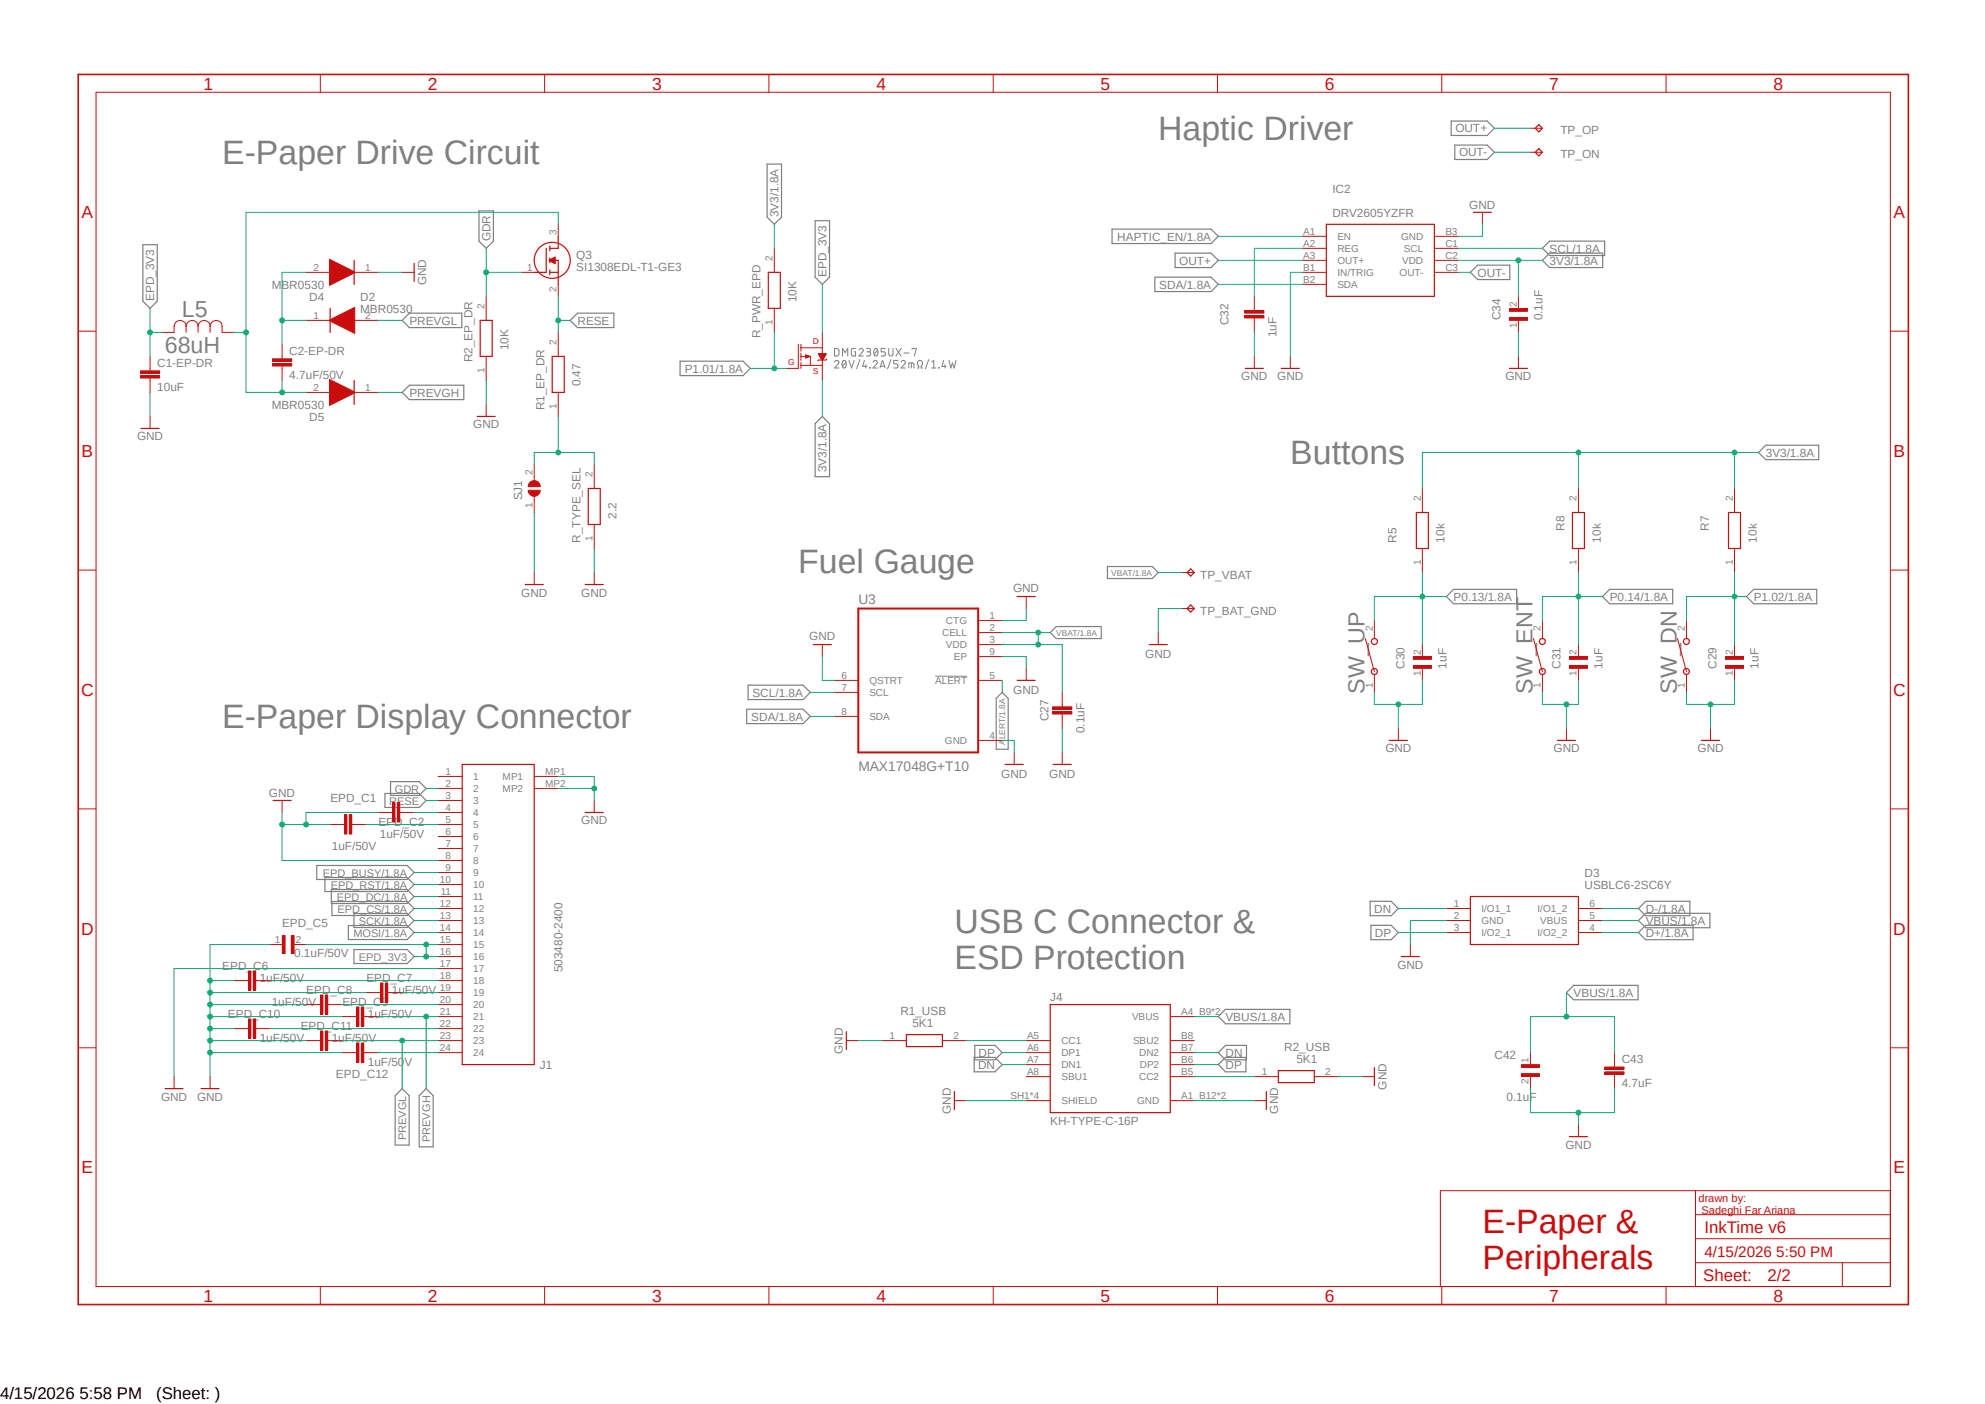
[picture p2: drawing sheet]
<svg xmlns="http://www.w3.org/2000/svg" width="420mm" height="297mm" viewBox="0 0 420 297" stroke-linecap="round" stroke-linejoin="round" font-family="sans-serif">
<defs><g id="words">
<g font-size="7.2" fill="#808080">
<text x="245.1" y="29.7">Haptic Driver</text>
<text x="47" y="34.8">E-Paper Drive Circuit</text>
<text x="273" y="98.3">Buttons</text>
<text x="168.9" y="121.1">Fuel Gauge</text>
<text x="47" y="154.1">E-Paper Display Connector</text>
<text x="201.9" y="197.3">USB C Connector &amp;</text>
<text x="201.9" y="204.9">ESD Protection</text>
</g>
<g font-size="7.2" fill="#c90d0c">
<text x="313.7" y="260.8">E-Paper &amp;</text>
<text x="313.7" y="268.4">Peripherals</text>
</g>
<g font-size="4.9" fill="#808080">
<text x="38.5" y="67">L5</text>
<text x="34.9" y="74.6">68uH</text>
<text x="288.7" y="146.8" transform="rotate(-90 288.7 146.8)">SW_UP</text>
<text x="324.3" y="146.8" transform="rotate(-90 324.3 146.8)">SW_ENT</text>
<text x="354.8" y="146.8" transform="rotate(-90 354.8 146.8)">SW_DN</text>
</g>
<g font-size="3.7" fill="#c90d0c">
<text x="43.1" y="19">1</text>
<text x="90.5" y="19">2</text>
<text x="138" y="19">3</text>
<text x="185.4" y="19">4</text>
<text x="232.9" y="19">5</text>
<text x="280.3" y="19">6</text>
<text x="327.8" y="19">7</text>
<text x="375.3" y="19">8</text>
<text x="17.2" y="46.1">A</text>
<text x="400.6" y="46.1">A</text>
<text x="17.2" y="96.6">B</text>
<text x="400.6" y="96.6">B</text>
<text x="17.1" y="147.2">C</text>
<text x="400.6" y="147.2">C</text>
<text x="17.1" y="197.7">D</text>
<text x="400.6" y="197.7">D</text>
<text x="17.2" y="248.2">E</text>
<text x="400.6" y="248.2">E</text>
<text x="43.1" y="275.4">1</text>
<text x="90.5" y="275.4">2</text>
<text x="138" y="275.4">3</text>
<text x="185.4" y="275.4">4</text>
<text x="232.9" y="275.4">5</text>
<text x="280.3" y="275.4">6</text>
<text x="327.8" y="275.4">7</text>
<text x="375.3" y="275.4">8</text>
</g>
<g font-size="3.6" fill="#c90d0c">
<text x="360.6" y="260.8">InkTime v6</text>
<text x="360.4" y="271.1">Sheet:</text>
<text x="374" y="270.9">2/2</text>
</g>
<g font-size="3.6">
<text x="0" y="296">4/15/2026 5:58 PM</text>
<text x="33" y="296">(Sheet: )</text>
</g>
<text font-size="3.2" fill="#c90d0c" x="360.6" y="265.8">4/15/2026 5:50 PM</text>
<g font-size="2.9" fill="#808080">
<text x="181.6" y="127.7">U3</text>
<text x="181.6" y="163.2">MAX17048G+T10</text>
</g>
<g font-size="2.5" fill="#808080">
<text x="307.9" y="28">OUT+</text>
<text x="330.2" y="28.4">TP_OP</text>
<text x="308.7" y="33.1">OUT-</text>
<text x="330.2" y="33.5">TP_ON</text>
<text x="281.9" y="40.7">IC2</text>
<text x="164.7" y="45.9" transform="rotate(-90 164.7 45.9)">3V3/1.8A</text>
<text x="281.9" y="45.8">DRV2605YZFR</text>
<text x="310.9" y="44.2">GND</text>
<text x="103.8" y="51" transform="rotate(-90 103.8 51)">GDR</text>
<text x="236.4" y="50.9">HAPTIC_EN/1.8A</text>
<text x="327.9" y="53.4">SCL/1.8A</text>
<text x="121.9" y="57.2">SI1308EDL-T1-GE3</text>
<text x="121.9" y="54.7">Q3</text>
<text x="174.9" y="58.6" transform="rotate(-90 174.9 58.6)">EPD_3V3</text>
<text x="249.5" y="56">OUT+</text>
<text x="312.6" y="58.5">OUT-</text>
<text x="327.9" y="56">3V3/1.8A</text>
<text x="32.6" y="63.7" transform="rotate(-90 32.6 63.7)">EPD_3V3</text>
<text x="57.5" y="61">MBR0530</text>
<text x="65.4" y="63.6">D4</text>
<text x="76.2" y="63.6">D2</text>
<text x="90.2" y="60.4" transform="rotate(-90 90.2 60.4)">GND</text>
<text x="168.5" y="64" transform="rotate(-90 168.5 64)">10K</text>
<text x="245.3" y="61">SDA/1.8A</text>
<text x="76.2" y="66.1">MBR0530</text>
<text x="86.6" y="68.7">PREVGL</text>
<text x="122.2" y="68.7">RESE</text>
<text x="160.9" y="71.6" transform="rotate(-90 160.9 71.6)">R_PWR_EPD</text>
<text x="259.9" y="68.8" transform="rotate(-90 259.9 68.8)">C32</text>
<text x="270.1" y="71.3" transform="rotate(-90 270.1 71.3)">1uF</text>
<text x="317.5" y="67.8" transform="rotate(-90 317.5 67.8)">C34</text>
<text x="326.4" y="67.8" transform="rotate(-90 326.4 67.8)">0.1uF</text>
<text x="33.3" y="77.6">C1-EP-DR</text>
<text x="61.2" y="75">C2-EP-DR</text>
<text x="100" y="76.7" transform="rotate(-90 100 76.7)">R2_EP_DR</text>
<text x="107.6" y="74.1" transform="rotate(-90 107.6 74.1)">10K</text>
<text x="33.3" y="82.6">10uF</text>
<text x="61.2" y="80.1">4.7uF/50V</text>
<text x="86.6" y="83.9">PREVGH</text>
<text x="122.8" y="81.7" transform="rotate(-90 122.8 81.7)">0.47</text>
<text x="144.9" y="78.8">P1.01/1.8A</text>
<text x="262.6" y="80.5">GND</text>
<text x="270.3" y="80.5">GND</text>
<text x="318.5" y="80.5">GND</text>
<text x="57.5" y="86.4">MBR0530</text>
<text x="65.4" y="89">D5</text>
<text x="115.2" y="86.8" transform="rotate(-90 115.2 86.8)">R1_EP_DR</text>
<text x="29" y="93.2">GND</text>
<text x="100.1" y="90.6">GND</text>
<text x="174.9" y="99.9" transform="rotate(-90 174.9 99.9)">3V3/1.8A</text>
<text x="373.6" y="96.6">3V3/1.8A</text>
<text x="110.5" y="105.9" transform="rotate(-90 110.5 105.9)">SJ1</text>
<text x="130.4" y="109.7" transform="rotate(-90 130.4 109.7)">2.2</text>
<text x="331.1" y="112.2" transform="rotate(-90 331.1 112.2)">R8</text>
<text x="361.5" y="112.2" transform="rotate(-90 361.5 112.2)">R7</text>
<text x="122.8" y="114.8" transform="rotate(-90 122.8 114.8)">R_TYPE_SEL</text>
<text x="295.5" y="114.8" transform="rotate(-90 295.5 114.8)">R5</text>
<text x="305.7" y="114.8" transform="rotate(-90 305.7 114.8)">10k</text>
<text x="338.7" y="114.8" transform="rotate(-90 338.7 114.8)">10k</text>
<text x="371.7" y="114.8" transform="rotate(-90 371.7 114.8)">10k</text>
<text x="214.3" y="125.2">GND</text>
<text x="254" y="122.4">TP_VBAT</text>
<text x="110.3" y="126.2">GND</text>
<text x="123" y="126.2">GND</text>
<text x="254" y="130">TP_BAT_GND</text>
<text x="307.6" y="127.1">P0.13/1.8A</text>
<text x="340.6" y="127.1">P0.14/1.8A</text>
<text x="371.1" y="127.1">P1.02/1.8A</text>
<text x="171.2" y="135.3">GND</text>
<text x="242.3" y="139.2">GND</text>
<text x="297.1" y="141.4" transform="rotate(-90 297.1 141.4)">C30</text>
<text x="306" y="141.4" transform="rotate(-90 306 141.4)">1uF</text>
<text x="330.2" y="141.4" transform="rotate(-90 330.2 141.4)">C31</text>
<text x="339.1" y="141.4" transform="rotate(-90 339.1 141.4)">1uF</text>
<text x="363.2" y="141.4" transform="rotate(-90 363.2 141.4)">C29</text>
<text x="372.1" y="141.4" transform="rotate(-90 372.1 141.4)">1uF</text>
<text x="159.2" y="147.4">SCL/1.8A</text>
<text x="214.4" y="146.8">GND</text>
<text x="159" y="152.4">SDA/1.8A</text>
<text x="221.8" y="152.6" transform="rotate(-90 221.8 152.6)">C27</text>
<text x="229.4" y="155.1" transform="rotate(-90 229.4 155.1)">0.1uF</text>
<text x="293.1" y="159.2">GND</text>
<text x="328.7" y="159.2">GND</text>
<text x="359.2" y="159.2">GND</text>
<text x="211.8" y="164.5">GND</text>
<text x="222" y="164.5">GND</text>
<text x="56.9" y="168.6">GND</text>
<text x="69.9" y="169.6">EPD_C1</text>
<text x="70.2" y="179.8">1uF/50V</text>
<text x="80.1" y="174.7">EPD_C2</text>
<text x="80.3" y="177.2">1uF/50V</text>
<text x="123" y="174.4">GND</text>
<text x="335.2" y="185.5">D3</text>
<text x="335.2" y="188">USBLC6-2SC6Y</text>
<text x="59.7" y="196">EPD_C5</text>
<text x="290.7" y="193.1">DN</text>
<text x="348.2" y="195.6">VBUS/1.8A</text>
<text x="348.2" y="193.1">D-/1.8A</text>
<text x="62.2" y="202.4">0.1uF/50V</text>
<text x="290.9" y="198.2">DP</text>
<text x="348.2" y="198.2">D+/1.8A</text>
<text x="47" y="205.2">EPD_C6</text>
<text x="54.9" y="207.7">1uF/50V</text>
<text x="77.5" y="207.7">EPD_C7</text>
<text x="119" y="205.7" transform="rotate(-90 119 205.7)">503480-2400</text>
<text x="295.7" y="204.9">GND</text>
<text x="48.2" y="215.3">EPD_C10</text>
<text x="57.5" y="212.8">1uF/50V</text>
<text x="64.8" y="210.2">EPD_C8</text>
<text x="72.4" y="212.8">EPD_C9</text>
<text x="77.8" y="215.3">1uF/50V</text>
<text x="82.9" y="210.2">1uF/50V</text>
<text x="190.5" y="214.7">R1_USB</text>
<text x="222.2" y="211.8">J4</text>
<text x="259.3" y="215.9">VBUS/1.8A</text>
<text x="333" y="210.9">VBUS/1.8A</text>
<text x="54.9" y="220.4">1uF/50V</text>
<text x="63.6" y="217.8">EPD_C11</text>
<text x="70.2" y="220.4">1uF/50V</text>
<text x="193" y="217.2">5K1</text>
<text x="77.8" y="225.5">1uF/50V</text>
<text x="114.2" y="226.1">J1</text>
<text x="178.3" y="222.9" transform="rotate(-90 178.3 222.9)">GND</text>
<text x="206.9" y="226.1">DN</text>
<text x="207.1" y="223.6">DP</text>
<text x="259.3" y="226.1">DP</text>
<text x="259.3" y="223.6">DN</text>
<text x="271.7" y="222.3">R2_USB</text>
<text x="274.3" y="224.8">5K1</text>
<text x="316.2" y="223.9">C42</text>
<text x="343.1" y="224.8">C43</text>
<text x="34.1" y="232.8">GND</text>
<text x="41.7" y="232.8">GND</text>
<text x="71.1" y="228">EPD_C12</text>
<text x="293.3" y="230.5" transform="rotate(-90 293.3 230.5)">GND</text>
<text x="318.7" y="232.8">0.1uF</text>
<text x="343.1" y="229.9">4.7uF</text>
<text x="201.2" y="235.6" transform="rotate(-90 201.2 235.6)">GND</text>
<text x="222.2" y="237.9">KH-TYPE-C-16P</text>
<text x="270.5" y="235.6" transform="rotate(-90 270.5 235.6)">GND</text>
<text x="331.2" y="243">GND</text>
</g>
<g font-size="2.3" fill="#808080">
<text x="83.5" y="167.7">GDR</text>
<text x="82.3" y="170.2">RESE</text>
<text x="68.3" y="185.4">EPD_BUSY/1.8A</text>
<text x="70" y="188">EPD_RST/1.8A</text>
<text x="71.3" y="190.5">EPD_DC/1.8A</text>
<text x="71.4" y="193">EPD_CS/1.8A</text>
<text x="75.9" y="195.6">SCK/1.8A</text>
<text x="74.8" y="198.1">MOSI/1.8A</text>
<text x="75.9" y="203.2">EPD_3V3</text>
<text x="85.9" y="241.2" transform="rotate(-90 85.9 241.2)">PREVGL</text>
<text x="91" y="241.6" transform="rotate(-90 91 241.6)">PREVGH</text>
</g>
<g font-size="2.3" fill="#c90d0c">
<text x="359.4" y="254.2">drawn by:</text>
<text x="360" y="256.7">Sadeghi Far Ariana</text>
</g>
<g font-size="2.1" fill="#808080">
<text x="117.8" y="49.7" transform="rotate(-90 117.8 49.7)">3</text>
<text x="275.7" y="49.7">A1</text>
<text x="275.7" y="52.2">A2</text>
<text x="283" y="50.8">EN</text>
<text x="283" y="53.3">REG</text>
<text x="296.5" y="50.8">GND</text>
<text x="297.1" y="53.3">SCL</text>
<text x="305.8" y="49.7">B3</text>
<text x="305.8" y="52.2">C1</text>
<text x="66.3" y="57.3">2</text>
<text x="77.3" y="57.3">1</text>
<text x="111.5" y="57.3">1</text>
<text x="163.4" y="55.3" transform="rotate(-90 163.4 55.3)">2</text>
<text x="275.7" y="54.7">A3</text>
<text x="275.7" y="57.3">B1</text>
<text x="275.7" y="59.8">B2</text>
<text x="283" y="55.8">OUT+</text>
<text x="283" y="58.4">IN/TRIG</text>
<text x="296.1" y="58.4">OUT-</text>
<text x="296.7" y="55.8">VDD</text>
<text x="305.8" y="54.7">C2</text>
<text x="305.8" y="57.3">C3</text>
<text x="102.5" y="65.4" transform="rotate(-90 102.5 65.4)">2</text>
<text x="117.8" y="61.7" transform="rotate(-90 117.8 61.7)">2</text>
<text x="283" y="60.9">SDA</text>
<text x="320.9" y="64.9" transform="rotate(-90 320.9 64.9)">2</text>
<text x="66.3" y="67.4">1</text>
<text x="77.3" y="67.4">2</text>
<text x="163.4" y="68.7" transform="rotate(-90 163.4 68.7)">1</text>
<text x="320.9" y="69.3" transform="rotate(-90 320.9 69.3)">1</text>
<text x="117.8" y="73.1" transform="rotate(-90 117.8 73.1)">2</text>
<text x="66.3" y="82.7">2</text>
<text x="77.3" y="82.7">1</text>
<text x="102.5" y="78.9" transform="rotate(-90 102.5 78.9)">1</text>
<text x="117.8" y="86.5" transform="rotate(-90 117.8 86.5)">1</text>
<text x="112.7" y="100.4" transform="rotate(-90 112.7 100.4)">2</text>
<text x="125.4" y="101" transform="rotate(-90 125.4 101)">2</text>
<text x="112.7" y="107.4" transform="rotate(-90 112.7 107.4)">1</text>
<text x="300.6" y="106.1" transform="rotate(-90 300.6 106.1)">2</text>
<text x="333.6" y="106.1" transform="rotate(-90 333.6 106.1)">2</text>
<text x="366.6" y="106.1" transform="rotate(-90 366.6 106.1)">2</text>
<text x="125.4" y="114.5" transform="rotate(-90 125.4 114.5)">1</text>
<text x="300.6" y="119.5" transform="rotate(-90 300.6 119.5)">1</text>
<text x="333.6" y="119.5" transform="rotate(-90 333.6 119.5)">1</text>
<text x="366.6" y="119.5" transform="rotate(-90 366.6 119.5)">1</text>
<text x="209.3" y="130.9">1</text>
<text x="199.3" y="134.6">CELL</text>
<text x="200.2" y="132">CTG</text>
<text x="200.2" y="137.1">VDD</text>
<text x="209.3" y="133.4">2</text>
<text x="209.3" y="136">3</text>
<text x="290.4" y="133.4" transform="rotate(-90 290.4 133.4)">2</text>
<text x="326" y="133.4" transform="rotate(-90 326 133.4)">2</text>
<text x="356.4" y="133.4" transform="rotate(-90 356.4 133.4)">2</text>
<text x="178.1" y="143.6">6</text>
<text x="201.8" y="139.7">EP</text>
<text x="209.3" y="138.5">9</text>
<text x="209.3" y="143.6">5</text>
<text x="300.6" y="143" transform="rotate(-90 300.6 143)">1</text>
<text x="300.6" y="138.5" transform="rotate(-90 300.6 138.5)">2</text>
<text x="333.6" y="143" transform="rotate(-90 333.6 143)">1</text>
<text x="333.6" y="138.5" transform="rotate(-90 333.6 138.5)">2</text>
<text x="366.6" y="143" transform="rotate(-90 366.6 143)">1</text>
<text x="366.6" y="138.5" transform="rotate(-90 366.6 138.5)">2</text>
<text x="178.1" y="146.1">7</text>
<text x="183.9" y="144.7">QSTRT</text>
<text x="183.9" y="147.2">SCL</text>
<text x="197.9" y="144.7">ALERT</text>
<text x="290.4" y="145.5" transform="rotate(-90 290.4 145.5)">1</text>
<text x="326" y="145.5" transform="rotate(-90 326 145.5)">1</text>
<text x="356.4" y="145.5" transform="rotate(-90 356.4 145.5)">1</text>
<text x="178.1" y="151.2">8</text>
<text x="183.9" y="152.3">SDA</text>
<text x="199.9" y="157.4">GND</text>
<text x="209.3" y="156.3">4</text>
<text x="94.3" y="163.9">1</text>
<text x="94.3" y="166.5">2</text>
<text x="100.1" y="165">1</text>
<text x="100.1" y="167.6">2</text>
<text x="106.3" y="165">MP1</text>
<text x="106.3" y="167.6">MP2</text>
<text x="115.4" y="163.9">MP1</text>
<text x="115.4" y="166.5">MP2</text>
<text x="94.3" y="169">3</text>
<text x="94.3" y="171.5">4</text>
<text x="100.1" y="170.1">3</text>
<text x="100.1" y="172.6">4</text>
<text x="94.3" y="174.1">5</text>
<text x="94.3" y="176.6">6</text>
<text x="94.3" y="179.2">7</text>
<text x="100.1" y="175.2">5</text>
<text x="100.1" y="177.7">6</text>
<text x="94.3" y="181.7">8</text>
<text x="94.3" y="184.2">9</text>
<text x="100.1" y="180.3">7</text>
<text x="100.1" y="182.8">8</text>
<text x="100.1" y="185.3">9</text>
<text x="93.1" y="186.8">10</text>
<text x="93.1" y="191.9">12</text>
<text x="93.3" y="189.3">11</text>
<text x="100.1" y="187.9">10</text>
<text x="100.1" y="190.4">11</text>
<text x="307.6" y="191.9">1</text>
<text x="336.3" y="191.9">6</text>
<text x="93.1" y="194.4">13</text>
<text x="93.1" y="196.9">14</text>
<text x="100.1" y="193">12</text>
<text x="100.1" y="195.5">13</text>
<text x="307.6" y="194.4">2</text>
<text x="307.6" y="196.9">3</text>
<text x="313.4" y="193">I/O1_1</text>
<text x="313.4" y="195.5">GND</text>
<text x="325.3" y="193">I/O1_2</text>
<text x="325.9" y="195.5">VBUS</text>
<text x="336.3" y="194.4">5</text>
<text x="336.3" y="196.9">4</text>
<text x="58.2" y="199.5">1</text>
<text x="62.6" y="199.5">2</text>
<text x="93.1" y="199.5">15</text>
<text x="93.1" y="202">16</text>
<text x="100.1" y="198">14</text>
<text x="100.1" y="200.6">15</text>
<text x="100.1" y="203.1">16</text>
<text x="313.4" y="198">I/O2_1</text>
<text x="325.3" y="198">I/O2_2</text>
<text x="93.1" y="204.6">17</text>
<text x="93.1" y="207.1">18</text>
<text x="93.1" y="209.6">19</text>
<text x="100.1" y="205.7">17</text>
<text x="100.1" y="208.2">18</text>
<text x="93.1" y="212.2">20</text>
<text x="93.1" y="214.7">21</text>
<text x="100.1" y="210.7">19</text>
<text x="100.1" y="213.3">20</text>
<text x="100.1" y="215.8">21</text>
<text x="239.5" y="215.8">VBUS</text>
<text x="249.9" y="214.7">A4_B9*2</text>
<text x="93.1" y="217.3">22</text>
<text x="93.1" y="219.8">23</text>
<text x="100.1" y="218.4">22</text>
<text x="100.1" y="220.9">23</text>
<text x="188.2" y="219.8">1</text>
<text x="201.7" y="219.8">2</text>
<text x="217.3" y="219.8">A5</text>
<text x="224.6" y="220.9">CC1</text>
<text x="239.7" y="220.9">SBU2</text>
<text x="249.9" y="219.8">B8</text>
<text x="93.1" y="222.3">24</text>
<text x="100.1" y="223.4">24</text>
<text x="217.3" y="222.3">A6</text>
<text x="217.3" y="227.4">A8</text>
<text x="217.3" y="224.8">A7</text>
<text x="224.6" y="223.4">DP1</text>
<text x="224.6" y="226">DN1</text>
<text x="241" y="223.4">DN2</text>
<text x="241.2" y="226">DP2</text>
<text x="249.9" y="224.8">B6</text>
<text x="249.9" y="227.4">B5</text>
<text x="249.9" y="222.3">B7</text>
<text x="267" y="227.4">1</text>
<text x="280.4" y="227.4">2</text>
<text x="323.4" y="224.8" transform="rotate(-90 323.4 224.8)">1</text>
<text x="213.8" y="232.5">SH1*4</text>
<text x="224.6" y="228.5">SBU1</text>
<text x="224.6" y="233.6">SHIELD</text>
<text x="240.6" y="233.6">GND</text>
<text x="241" y="228.5">CC2</text>
<text x="249.9" y="232.5">A1_B12*2</text>
<text x="323.4" y="229.3" transform="rotate(-90 323.4 229.3)">2</text>
</g>
<g font-size="1.8" fill="#c90d0c">
<text x="166.8" y="77.2">G</text>
<text x="172" y="72.9">D</text>
<text x="172" y="79.2">S</text>
</g>
<g font-size="1.8" fill="#808080">
<text x="235.1" y="121.8">VBAT/1.8A</text>
<text x="223.5" y="134.5">VBAT/1.8A</text>
<text x="212.7" y="157.6" transform="rotate(-90 212.7 157.6)">ALERT/1.8A</text>
</g>
</g></defs>
<path d="M16 15.4l388.2 261.2M404.2 15.4l-388.2 261.2" fill="none" stroke="#fff" stroke-width=".21"/>
<g fill="none" stroke="#808080" stroke-width=".21">
<path d="M176.6 76.6a.46 .46 0 0 1 .6-.4 .46 .46 0 0 1 .2 .8l-.8 .9h.9M176.6 73.7h.6l.2 .2 .1 1-.3 .4h-.6zM178.3 75.3v-1.6l.5 .9 .6-.9v1.6M178.4 76.3l.2-.1a.93 .93 0 0 1 0 1.7 1.02 1.02 0 0 1-.2-1.6zM179 76.6l-.8 .9M179.6 76.2l.6 1.7 .5-1.7M181 73.7l-.8 .2-.1 1.1 .2 .3h.7v-.9h-.2M181.7 74a.45 .45 0 0 1 .7-.3 .45 .45 0 0 1 .1 .7l-.8 .9h1M181.9 76.1l-.7 1.9M182.9 76.2l-.4 1.3h.9M183.2 77.1v.8M183.3 73.7h.7l.2 .3-.2 .4h-.5"/>
<path d="M183.8 74.4a.45 .45 0 0 1 .4 .4 .45 .45 0 0 1-.2 .5h-.7M184 77.8l.1 .1zM184.7 76.6a.46 .46 0 0 1 .7-.4 .46 .46 0 0 1 .1 .8l-.8 .9h.9M185.1 73.7h.2a.98 .98 0 0 1 0 1.6 1.02 1.02 0 0 1-.2-1.6zM185.7 74l-.7 1M186.2 77.9l.5-1.7 .6 1.7M186.3 77.5h.9M187.3 73.7h-.9v.7h.6a.46 .46 0 0 1 .3 .5 .46 .46 0 0 1-.3 .4h-.6M188 73.7l.1 1.4a.43 .43 0 0 0 .5 .2 .43 .43 0 0 0 .3-.4v-1.2M188.5 76.1l-.7 1.9M189.6 73.7l1.1 1.6M190 76.2h-.9v.8h.6a.46 .46 0 0 1 .3 .4 .46 .46 0 0 1-.3 .5h-.6"/>
<path d="M190.7 76.6a.44 .44 0 0 1 .6-.3 .44 .44 0 0 1 .1 .7l-.7 .9h.9M190.7 73.7l-1.1 1.6M191.3 74.7h1M192.3 77.9v-1.1h1l.1 1.1M192.8 76.8v1.1M193 73.9v-.2h.9l-.4 1.6M194.1 77.9h.3v-.5a.62 .62 0 0 1-.2-.9 .62 .62 0 0 1 .9 0 .62 .62 0 0 1-.2 .9v.5h.3M196.5 76.1l-.7 1.9M197.1 77.9h.9M197.1 76.6l.5-.4v1.7M198.6 77.8l.1 .1zM199.6 76.2l-.3 1.3h.9"/>
<path d="M199.9 77.1v.8M200.8 76.2l.4 1.7 .3-1.1 .4 1.1 .4-1.7M197.9 143h6.7"/>
</g>
<g fill="none" stroke="#808080" stroke-width=".25">
<path d="M162.3 34.7h3.1v11.2l-1.6 1.6-1.5-1.6zM307 25.6h7.7l1.5 1.5-1.5 1.6h-7.7zM307.8 30.7h6.9l1.5 1.5-1.5 1.5h-6.9zM30.2 51.8h3.1v11.9l-1.6 1.5-1.5-1.5zM101.3 44.6h3.1v6.4l-1.5 1.5-1.6-1.5zM172.5 46.7h3v11.9l-1.5 1.6-1.5-1.6zM235.3 48.5h20.9l1.6 1.5-1.6 1.5h-20.9zM244.3 58.6h11.9l1.6 1.6-1.6 1.5h-11.9zM248.6 53.6h7.6l1.6 1.5-1.6 1.5h-7.6zM311.1 57.6l1.5-1.5h6.8v3h-6.8zM326.3 52.5l1.6-1.5h11.6v3.1h-11.6zM326.3 55.1l1.6-1.5h11.2v3h-11.2z"/>
<path d="M86.6 66.3h11.1v3h-11.1l-1.5-1.5zM120.6 67.8l1.6-1.5h7.7v3h-7.7zM143.9 76.4h13.3l1.5 1.5-1.5 1.6h-13.3zM86.6 81.5h11.5v3h-11.5l-1.5-1.5zM174 88.1l1.5 1.5v11.2h-3v-11.2zM372.1 95.7l1.5-1.5h11.2v3h-11.2zM234.3 119.8h9.5l1.3 1.3-1.3 1.3h-9.5zM223.5 132.5h9.5v2.6h-9.5l-1.3-1.3zM306 126.2l1.6-1.5h13.3v3h-13.3zM339 126.2l1.6-1.5h13.3v3h-13.3zM369.5 126.2l1.6-1.5h13.3v3h-13.3zM158 150h11.9l1.5 1.6-1.5 1.5h-11.9z"/>
<path d="M158.3 144.9h11.6l1.5 1.6-1.5 1.5h-11.6zM212 146.5l1.3 1.2v10.8h-2.5v-10.8zM81.4 167.9h7.3l1.5 1.4-1.5 1.5h-7.3zM82.6 165.4h6.1l1.5 1.4-1.5 1.5h-6.1zM67 183.1h19.1l1.5 1.5-1.5 1.5h-19.1zM68.7 185.6h17.4l1.5 1.5-1.5 1.5h-17.4zM70.1 188.2h16l1.5 1.5-1.5 1.4h-16zM70.2 190.7h15.9l1.5 1.5-1.5 1.5h-15.9zM73.7 195.8h12.4l1.5 1.5-1.5 1.5h-12.4zM74.9 193.3h11.2l1.5 1.4-1.5 1.5h-11.2zM289.9 190.7h4.4l1.6 1.5-1.6 1.5h-4.4zM290.1 195.7h4.2l1.6 1.6-1.6 1.5h-4.2z"/>
<path d="M346.7 197.3l1.5-1.6h10v3.1h-10zM346.7 192.2l1.5-1.5h9.3v3h-9.3zM346.7 194.7l1.5-1.5h13.6v3.1h-13.6zM74.9 200.9h11.2l1.5 1.5-1.5 1.4h-11.2zM257.8 215.1l1.5-1.6h13.6v3.1h-13.6zM331.4 210l1.6-1.6h13.6v3.1h-13.6zM83.6 231.8l1.5-1.5 1.5 1.5v10.4h-3zM88.7 231.8l1.5-1.5 1.5 1.5v10.8h-3zM206.1 223.7h4.4l1.5 1.5-1.5 1.5h-4.4zM206.2 221.1h4.3l1.5 1.6-1.5 1.5h-4.3zM257.8 222.7l1.5-1.6h4.4v3.1h-4.4zM257.8 225.2l1.5-1.5h4.3v3h-4.3z"/>
</g>
<path d="M181.6 128.7h25.4v30.5h-25.4z" fill="none" stroke="#c90d0c" stroke-width=".42"/>
<path d="M207 131.3h5M207 133.8h5M207 136.4h5M207 138.9h5M176.5 143.9h5.1M176.5 146.5h5.1M176.5 151.6h5.1M207 143.9h5M207 156.6h5M224.7 149v.5M224.7 151v.6" fill="none" stroke="#c90d0c" stroke-width=".21"/>
<path d="M222.7 150.5h4.1v.5h-4.1z" fill-rule="evenodd" fill="#c90d0c"/>
<path d="M222.7 150.5h4.1v.5h-4.1z" fill="none" stroke="#c90d0c" stroke-width=".21"/>
<path d="M222.7 149.5h4.1v.5h-4.1z" fill-rule="evenodd" fill="#c90d0c"/>
<g fill="none" stroke="#c90d0c" stroke-width=".21">
<path d="M20.3 19.5h379.7v252.7h-379.7zM67.8 15.7v3.8M115.2 15.7v3.8M162.7 15.7v3.8M210.1 15.7v3.8M257.6 15.7v3.8M305.1 15.7v3.8M352.5 15.7v3.8M275.5 50h5.1M275.5 52.5h5.1M275.5 55.1h5.1M275.5 57.6h5.1"/>
<path d="M303.5 50h5.1M303.5 52.5h5.1M303.5 55.1h5.1M303.5 57.6h5.1M16.6 70.1h3.7M275.5 60.2h5.1M400 70.1h3.8M16.6 120.6h3.7M174 136.4v2.5M217.1 126.2v2.5M245.1 133.8v2.6M250.1 121.1h2.6"/>
<path d="M250.1 128.7h2.6M400 120.6h3.8M214.6 159.2v2.5M217.1 141.4v2.5M222.7 149.5h4.1v.5h-4.1zM224.7 146.5v2.5M224.7 151.6v2.5M224.7 159.2v2.5M16.6 171.1h3.7M400 171.1h3.8M16.6 221.7h3.7M400 221.7h3.8"/>
<path d="M358.7 251.9v20.3M358.7 257h41.3M400 251.9h-95.2v20.3M67.8 272.2v3.8M115.2 272.2v3.8M162.7 272.2v3.8M210.1 272.2v3.8M257.6 272.2v3.8M305.1 272.2v3.8M352.5 272.2v3.8M358.7 267.1h41.3M358.7 262h41.3"/>
<path d="M389.8 267.1v5.1"/>
</g>
<path d="M280.6 47.5h22.9v15.2h-22.9zM172.1 136.4h3.8M215.2 126.2h3.8M243.2 136.4h3.8M251.9 120.4l.8 .7-.8 .8-.7-.8zM251.9 128l.8 .7-.8 .8-.7-.8zM215.2 143.9h3.8M212.7 161.7h3.8M222.8 161.7h3.9" fill="none" stroke="#c90d0c" stroke-width=".25"/>
<path d="M16.6 15.7h387.2v260.3h-387.2z" fill="none" stroke="#c90d0c" stroke-width=".34"/>
<path d="M263.4 66.8h4v.5h-4z" fill-rule="evenodd" fill="#c90d0c"/>
<path d="M263.4 66.8h4v.5h-4z" fill="none" stroke="#c90d0c" stroke-width=".21"/>
<path d="M263.4 65.7h4v.6h-4z" fill-rule="evenodd" fill="#c90d0c"/>
<path d="M263.4 65.7h4v.6h-4zM265.4 62.7v3M265.4 67.3v3" fill="none" stroke="#c90d0c" stroke-width=".21"/>
<path d="M319.4 67.2h3.8v.6h-3.8z" fill-rule="evenodd" fill="#c90d0c"/>
<path d="M319.4 67.2h3.8v.6h-3.8z" fill="none" stroke="#c90d0c" stroke-width=".21"/>
<path d="M319.4 65.3h3.8v.6h-3.8z" fill-rule="evenodd" fill="#c90d0c"/>
<g fill="none" stroke="#c90d0c" stroke-width=".21">
<path d="M323.8 27.1h2.5M323.8 32.2h2.5M313.6 44.9v2.6M265.4 75.4v2.5M273 75.4v2.5M319.4 65.3h3.8v.6h-3.8zM321.3 62.7v2.5M321.3 67.8v2.5M321.3 75.4v2.5M300.9 103.3v5.1M300.9 116v5.1M334 103.3v5.1"/>
<path d="M334 116v5.1M367 103.3v5.1M367 116v5.1M288.9 135.1l1.9 7M290.8 131.3v3.8M324.4 135.1l1.9 7M326.3 131.3v3.8M354.9 135.1l1.9 7M356.8 131.3v3.8M290.8 142.7v3.8M295.9 154.1v2.5M326.3 142.7v3.8"/>
<path d="M331.4 154.1v2.5M356.8 142.7v3.8M361.9 154.1v2.5M298.4 199.8v2.6M306 192.2h5.1M306 194.7h5.1M306 197.3h5.1M334 192.2h5M334 194.7h5M334 197.3h5M247.6 215.1h5.1M179.1 220.1h2.5"/>
<path d="M186.7 220.1h5.1M199.4 220.1h5M201.9 232.8h2.5M217.1 222.7h5.1M217.1 220.1h5.1M217.1 227.8h5.1M217.1 225.2h5.1M217.1 232.8h5.1M247.6 222.7h5.1M247.6 220.1h5.1M247.6 227.8h5.1M247.6 225.2h5.1"/>
<path d="M247.6 232.8h5.1M265.4 227.8h5.1M265.4 232.8h2.5M278.1 227.8h5.1M288.2 227.8h2.6"/>
</g>
<g fill="none" stroke="#c90d0c" stroke-width=".25">
<path d="M324.8 27.1l.8-.7 .7 .7-.7 .8zM325.6 31.5l.7 .7-.7 .8-.8-.8zM311.7 44.9h3.9M263.5 77.9h3.8M271.1 77.9h3.8M319.4 77.9h3.8M299.7 108.4h2.5v7.6h-2.5zM332.7 108.4h2.5v7.6h-2.5zM365.7 108.4h2.6v7.6h-2.6zM294 156.6h3.8M329.5 156.6h3.8M360 156.6h3.8"/>
<path d="M311.1 189.7h22.9v10.1h-22.9zM179.1 218.2v3.8M191.8 218.9h7.6v2.5h-7.6zM222.2 212.5h25.4v22.9h-25.4zM296.5 202.4h3.8M201.9 230.9v3.8M267.9 230.9v3.8M270.5 226.5h7.6v2.5h-7.6zM290.8 225.8v3.9"/>
<circle cx="290.8" cy="135.7" r=".65"/>
<circle cx="326.3" cy="135.7" r=".64"/>
<circle cx="356.8" cy="135.7" r=".64"/>
<circle cx="290.8" cy="142.1" r=".64"/>
<circle cx="326.3" cy="142.1" r=".64"/>
<circle cx="356.8" cy="142.1" r=".63"/>
</g>
<path d="M321.9 225.2h3.8v.6h-3.8z" fill-rule="evenodd" fill="#c90d0c"/>
<path d="M321.9 225.2h3.8v.6h-3.8z" fill="none" stroke="#c90d0c" stroke-width=".21"/>
<path d="M321.9 227.1h3.8v.6h-3.8z" fill-rule="evenodd" fill="#c90d0c"/>
<path d="M321.9 227.1h3.8v.6h-3.8zM323.8 222.7v2.5M323.8 227.8v2.5" fill="none" stroke="#c90d0c" stroke-width=".21"/>
<path d="M339.6 226.7h4v.5h-4z" fill-rule="evenodd" fill="#c90d0c"/>
<path d="M339.6 226.7h4v.5h-4z" fill="none" stroke="#c90d0c" stroke-width=".21"/>
<path d="M339.6 225.7h4v.5h-4z" fill-rule="evenodd" fill="#c90d0c"/>
<g fill="none" stroke="#c90d0c" stroke-width=".21">
<path d="M59.7 169.3v2.6M92.7 164.3h5.1M92.7 166.8h5.1M92.7 169.3h5.1M92.7 171.9h5.1M92.7 174.4h5.1M92.7 177h5.1M92.7 179.5h5.1M113 164.3h5.1M113 166.8h5.1M125.7 169.3v2.6M92.7 182h5.1"/>
<path d="M92.7 184.6h5.1M92.7 187.1h5.1M92.7 189.7h5.1M92.7 192.2h5.1M92.7 194.7h5.1M92.7 197.3h5.1M92.7 199.8h5.1M92.7 202.4h5.1M92.7 204.9h5.1M92.7 207.4h5.1M92.7 210h5.1M92.7 212.5h5.1"/>
<path d="M92.7 215.1h5.1M92.7 217.6h5.1M36.8 227.8v2.5M44.4 227.8v2.5M92.7 220.1h5.1M92.7 222.7h5.1M334 237.9v2.6M339.6 225.7h4v.5h-4zM341.6 222.7v3M341.6 227.2v3.1"/>
</g>
<path d="M57.8 169.3h3.8M97.8 161.7h15.2v63.5h-15.2zM123.8 171.9h3.8M34.9 230.3h3.8M42.5 230.3h3.9M332.1 240.5h3.8" fill="none" stroke="#c90d0c" stroke-width=".25"/>
<path d="M84.1 169.8h.5v4.1h-.5z" fill-rule="evenodd" fill="#c90d0c"/>
<path d="M84.1 169.8h.5v4.1h-.5z" fill="none" stroke="#c90d0c" stroke-width=".21"/>
<path d="M83.1 169.8h.5v4.1h-.5z" fill-rule="evenodd" fill="#c90d0c"/>
<path d="M80 171.9h3.1M83.1 169.8h.5v4.1h-.5zM84.6 171.9h3" fill="none" stroke="#c90d0c" stroke-width=".21"/>
<path d="M73.9 172.4h.5v4h-.5z" fill-rule="evenodd" fill="#c90d0c"/>
<path d="M73.9 172.4h.5v4h-.5z" fill="none" stroke="#c90d0c" stroke-width=".21"/>
<path d="M72.9 172.4h.5v4h-.5z" fill-rule="evenodd" fill="#c90d0c"/>
<path d="M69.8 174.4h3.1M72.9 172.4h.5v4h-.5zM74.4 174.4h3.1" fill="none" stroke="#c90d0c" stroke-width=".21"/>
<path d="M59.7 197.9h.6v3.8h-.6z" fill-rule="evenodd" fill="#c90d0c"/>
<path d="M59.7 197.9h.6v3.8h-.6z" fill="none" stroke="#c90d0c" stroke-width=".21"/>
<path d="M61.6 197.9h.6v3.8h-.6z" fill-rule="evenodd" fill="#c90d0c"/>
<path d="M57.1 199.8h2.6M61.6 197.9h.6v3.8h-.6zM62.2 199.8h2.6M52.1 207.4h.5M54.1 207.4h.5" fill="none" stroke="#c90d0c" stroke-width=".21"/>
<path d="M53.6 205.4h.5v4.1h-.5z" fill-rule="evenodd" fill="#c90d0c"/>
<path d="M53.6 205.4h.5v4.1h-.5z" fill="none" stroke="#c90d0c" stroke-width=".21"/>
<path d="M52.6 205.4h.5v4.1h-.5z" fill-rule="evenodd" fill="#c90d0c"/>
<path d="M49.5 207.4h2.6M52.6 205.4h.5v4.1h-.5zM54.6 207.4h2.5M80 210h.5M82 210h.5" fill="none" stroke="#c90d0c" stroke-width=".21"/>
<path d="M81.5 207.9h.5v4.1h-.5z" fill-rule="evenodd" fill="#c90d0c"/>
<path d="M81.5 207.9h.5v4.1h-.5z" fill="none" stroke="#c90d0c" stroke-width=".21"/>
<path d="M80.5 207.9h.5v4.1h-.5z" fill-rule="evenodd" fill="#c90d0c"/>
<path d="M67.3 212.5h.5M69.3 212.5h.5M77.5 210h2.5M80.5 207.9h.5v4.1h-.5zM82.5 210h2.6" fill="none" stroke="#c90d0c" stroke-width=".21"/>
<path d="M68.8 210.5h.5v4h-.5z" fill-rule="evenodd" fill="#c90d0c"/>
<path d="M68.8 210.5h.5v4h-.5z" fill="none" stroke="#c90d0c" stroke-width=".21"/>
<path d="M67.8 210.5h.5v4h-.5z" fill-rule="evenodd" fill="#c90d0c"/>
<path d="M64.8 212.5h2.5M67.8 210.5h.5v4h-.5zM69.8 212.5h2.6M74.9 215.1h.5M77 215.1h.5" fill="none" stroke="#c90d0c" stroke-width=".21"/>
<path d="M76.5 213h.5v4.1h-.5z" fill-rule="evenodd" fill="#c90d0c"/>
<path d="M76.5 213h.5v4.1h-.5z" fill="none" stroke="#c90d0c" stroke-width=".21"/>
<path d="M75.4 213h.5v4.1h-.5z" fill-rule="evenodd" fill="#c90d0c"/>
<path d="M52.1 217.6h.5M54.1 217.6h.5M72.4 215.1h2.5M75.4 213h.5v4.1h-.5zM77.5 215.1h2.5" fill="none" stroke="#c90d0c" stroke-width=".21"/>
<path d="M53.6 215.6h.5v4h-.5z" fill-rule="evenodd" fill="#c90d0c"/>
<path d="M53.6 215.6h.5v4h-.5z" fill="none" stroke="#c90d0c" stroke-width=".21"/>
<path d="M52.6 215.6h.5v4h-.5z" fill-rule="evenodd" fill="#c90d0c"/>
<path d="M49.5 217.6h2.6M52.6 215.6h.5v4h-.5zM54.6 217.6h2.5M67.3 220.1h.5M69.3 220.1h.5" fill="none" stroke="#c90d0c" stroke-width=".21"/>
<path d="M68.8 218.1h.5v4.1h-.5z" fill-rule="evenodd" fill="#c90d0c"/>
<path d="M68.8 218.1h.5v4.1h-.5z" fill="none" stroke="#c90d0c" stroke-width=".21"/>
<path d="M67.8 218.1h.5v4.1h-.5z" fill-rule="evenodd" fill="#c90d0c"/>
<path d="M67.8 218.1h.5v4.1h-.5zM64.8 220.1h2.5M69.8 220.1h2.6M74.9 222.7h.5M77 222.7h.5" fill="none" stroke="#c90d0c" stroke-width=".21"/>
<path d="M76.5 220.6h.5v4.1h-.5z" fill-rule="evenodd" fill="#c90d0c"/>
<path d="M76.5 220.6h.5v4.1h-.5z" fill="none" stroke="#c90d0c" stroke-width=".21"/>
<path d="M75.4 220.6h.5v4.1h-.5z" fill-rule="evenodd" fill="#c90d0c"/>
<path d="M102.9 62.7v5.1M102.9 75.4v5.1M118.1 70.3v5.1M118.1 83v5.1M125.7 98.3v5M125.7 111v5M72.4 222.7h2.5M75.4 220.6h.5v4.1h-.5zM77.5 222.7h2.5" fill="none" stroke="#c90d0c" stroke-width=".21"/>
<path d="M101.6 67.8h2.5v7.6h-2.5zM116.8 75.4h2.6v7.6h-2.6zM124.5 103.3h2.5v7.7h-2.5z" fill="none" stroke="#c90d0c" stroke-width=".25"/>
<path d="M29.7 79.5h4.1v.5h-4.1z" fill-rule="evenodd" fill="#c90d0c"/>
<path d="M29.7 79.5h4.1v.5h-4.1z" fill="none" stroke="#c90d0c" stroke-width=".21"/>
<path d="M29.7 78.4h4.1v.6h-4.1z" fill-rule="evenodd" fill="#c90d0c"/>
<path d="M29.7 78.4h4.1v.6h-4.1zM31.7 75.4v3M31.7 80v3" fill="none" stroke="#c90d0c" stroke-width=".21"/>
<path d="M57.7 76.9h4v.5h-4z" fill-rule="evenodd" fill="#c90d0c"/>
<path d="M57.7 76.9h4v.5h-4z" fill="none" stroke="#c90d0c" stroke-width=".21"/>
<path d="M57.7 75.9h4v.5h-4z" fill-rule="evenodd" fill="#c90d0c"/>
<path d="M57.7 75.9h4v.5h-4zM59.7 72.9v3M59.7 77.4v3.1" fill="none" stroke="#c90d0c" stroke-width=".21"/>
<g fill="none" stroke="#c90d0c" stroke-width=".25">
<path d="M115.6 52.5v5.1h-2.6M116.3 55.1h1.8v5.1M116.3 57.6h1.8M116.3 52v1M116.3 54.6v1M116.3 57.1v1M118.1 50v2.5h-1.8"/>
<circle cx="116.8" cy="55.1" r="3.8"/>
</g>
<path d="M116.2 55l1.3-.6v1.4l-1.3-.6z" fill-rule="evenodd" fill="#c90d0c"/>
<path d="M110.5 57.6h2.5M116.2 55l1.3-.6v1.4l-1.3-.6zM118.1 47.5v2.5M118.1 60.2v2.5" fill="none" stroke="#c90d0c" stroke-width=".21"/>
<path d="M74.9 55.1v5.1" fill="none" stroke="#c90d0c" stroke-width=".25"/>
<path d="M69.7 54.9l5.4 2.6v.2l-5.4 2.7z" fill-rule="evenodd" fill="#c90d0c"/>
<path d="M64.8 57.6h5M69.7 54.9l5.4 2.6v.2l-5.4 2.7zM74.9 57.6h5.1" fill="none" stroke="#c90d0c" stroke-width=".21"/>
<path d="M69.8 65.2v5.1" fill="none" stroke="#c90d0c" stroke-width=".25"/>
<path d="M69.7 67.7l5.4-2.7v5.5l-5.4-2.6z" fill-rule="evenodd" fill="#c90d0c"/>
<path d="M64.8 67.8h5M69.7 67.7l5.4-2.7v5.5l-5.4-2.6zM74.9 67.8h5.1" fill="none" stroke="#c90d0c" stroke-width=".21"/>
<path d="M74.9 80.5v5.1" fill="none" stroke="#c90d0c" stroke-width=".25"/>
<path d="M69.7 80.3l5.4 2.6v.2l-5.4 2.7z" fill-rule="evenodd" fill="#c90d0c"/>
<path d="M39.4 69a1.27 1.27 0 0 1 1.2-1.2 1.27 1.27 0 0 1 1.3 1.2M39.4 69v1.3M39.4 69a1.27 1.27 0 0 0-1.3-1.2 1.27 1.27 0 0 0-1.3 1.2v1.3h-2.5M41.9 69v1.3M41.9 69a1.27 1.27 0 0 1 1.3-1.2 1.27 1.27 0 0 1 1.2 1.2M44.4 69v1.3M44.5 69a1.27 1.27 0 0 1 1.2-1.2 1.27 1.27 0 0 1 1.3 1.2v1.3h2.5M64.8 83h5M69.7 80.3l5.4 2.6v.2l-5.4 2.7zM74.9 83h5.1" fill="none" stroke="#c90d0c" stroke-width=".21"/>
<path d="M112.1 102a1.27 1.27 0 0 1 1.4-.2 1.27 1.27 0 0 1 .8 1.2h-2.5l.1-.6z" fill-rule="evenodd" fill="#c90d0c"/>
<path d="M112.1 102a1.27 1.27 0 0 1 1.4-.2 1.27 1.27 0 0 1 .8 1.2h-2.5l.1-.6z" fill="none" stroke="#c90d0c" stroke-width=".21"/>
<path d="M111.8 103.7h2.5a1.27 1.27 0 0 1-1.3 1.3 1.27 1.27 0 0 1-1.2-1.3z" fill-rule="evenodd" fill="#c90d0c"/>
<g fill="none" stroke="#c90d0c" stroke-width=".21">
<path d="M85.1 57.6h2.5M168.9 72.9v5h-2.5M169.5 72.9v1.4M169.5 74.7v1.5M169.5 76.7v1.2M169.5 77.3h4.5M169.5 75.4h1.9v1.9M169.5 73.6h4.5M174 70.3v4.5M174 76.2v4.3M174.9 76l-.1 .2h-1.6l-.2 .1M31.7 88.1v2.5"/>
<path d="M102.9 85.6v2.5M113 98.3v3.4M111.8 103.7h2.5a1.27 1.27 0 0 1-1.3 1.3 1.27 1.27 0 0 1-1.2-1.3zM113 105v3.4M113 121.1v2.6M125.7 121.1v2.6"/>
</g>
<path d="M87.6 55.7v3.8M29.8 90.6h3.9M101 88.1h3.8M111.1 123.7h3.8M123.8 123.7h3.8" fill="none" stroke="#c90d0c" stroke-width=".25"/>
<path d="M173.2 74.8h1.6l-.8 1.5z" fill-rule="evenodd" fill="#c90d0c"/>
<path d="M173.2 74.8h1.6l-.8 1.5z" fill="none" stroke="#c90d0c" stroke-width=".21"/>
<path d="M170.4 75.1l.9 .3-.9 .4z" fill-rule="evenodd" fill="#c90d0c"/>
<path d="M163.8 52.5v5.1M163.8 65.2v5.1M170.4 75.1l.9 .3-.9 .4z" fill="none" stroke="#c90d0c" stroke-width=".21"/>
<path d="M162.6 57.6h2.5v7.6h-2.5z" fill="none" stroke="#c90d0c" stroke-width=".25"/>
<path d="M332.1 140.8h3.8v.6h-3.8z" fill-rule="evenodd" fill="#c90d0c"/>
<path d="M332.1 140.8h3.8v.6h-3.8z" fill="none" stroke="#c90d0c" stroke-width=".21"/>
<path d="M332.1 138.9h3.8v.6h-3.8z" fill-rule="evenodd" fill="#c90d0c"/>
<path d="M332.1 138.9h3.8v.6h-3.8zM334 136.4v2.5M334 141.4v2.5" fill="none" stroke="#c90d0c" stroke-width=".21"/>
<path d="M365.1 140.8h3.8v.6h-3.8z" fill-rule="evenodd" fill="#c90d0c"/>
<path d="M365.1 140.8h3.8v.6h-3.8z" fill="none" stroke="#c90d0c" stroke-width=".21"/>
<path d="M365.1 138.9h3.8v.6h-3.8z" fill-rule="evenodd" fill="#c90d0c"/>
<path d="M365.1 138.9h3.8v.6h-3.8zM367 136.4v2.5M367 141.4v2.5" fill="none" stroke="#c90d0c" stroke-width=".21"/>
<path d="M299 140.8h3.9v.6h-3.9z" fill-rule="evenodd" fill="#c90d0c"/>
<path d="M299 140.8h3.9v.6h-3.9z" fill="none" stroke="#c90d0c" stroke-width=".21"/>
<path d="M299 138.9h3.9v.6h-3.9z" fill-rule="evenodd" fill="#c90d0c"/>
<path d="M299 138.9h3.9v.6h-3.9zM300.9 136.4v2.5M300.9 141.4v2.5" fill="none" stroke="#c90d0c" stroke-width=".21"/>
<path d="M308.6 52.5h17.7M257.8 60.2h17.7M212 133.8h10.2M171.4 151.6h5.1M171.4 146.5h5.1" fill="none" stroke="#0dab76" stroke-width=".21"/>
<circle cx="219.7" cy="133.8" r=".51" fill="#0dab76"/>
<g fill="none" stroke="#0dab76" stroke-width=".21">
<path d="M212 136.4h12.7v10.1M219.7 133.8v2.6"/>
<circle cx="219.7" cy="133.8" r=".51"/>
</g>
<circle cx="219.7" cy="136.4" r=".51" fill="#0dab76"/>
<g fill="none" stroke="#0dab76" stroke-width=".21">
<path d="M275.5 57.6h-2.5v17.8M313.6 47.5v2.5h-5M265.4 70.3v5.1M321.3 70.3v5.1M174 138.9v5h2.5M212 138.9h5.1v2.5M217.1 128.7v2.6h-5.1M245.1 121.1h5M250.1 128.7h-5v5.1M212 143.9v2.6M212 156.6h2.6v2.6M224.7 154.1v5.1"/>
<path d="M295.9 149v5.1M300.9 143.9v5.1h-10.1v-2.5"/>
<circle cx="219.7" cy="136.4" r=".51"/>
</g>
<circle cx="295.9" cy="149" r=".51" fill="#0dab76"/>
<g fill="none" stroke="#0dab76" stroke-width=".21">
<path d="M331.4 149v5.1M334 143.9v5.1h-7.7v-2.5"/>
<circle cx="295.9" cy="149" r=".51"/>
</g>
<circle cx="331.4" cy="149" r=".51" fill="#0dab76"/>
<g fill="none" stroke="#0dab76" stroke-width=".21">
<path d="M361.9 149v5.1M367 143.9v5.1h-10.2v-2.5"/>
<circle cx="331.4" cy="149" r=".51"/>
</g>
<circle cx="361.9" cy="149" r=".51" fill="#0dab76"/>
<g fill="none" stroke="#0dab76" stroke-width=".21">
<path d="M306 194.7h-7.6v5.1M181.6 220.1h5.1M204.4 232.8h12.7M252.7 232.8h12.7M283.2 227.8h5M323.8 230.3v5.1h17.8v-5.1M334 235.4v2.5"/>
<circle cx="361.9" cy="149" r=".51"/>
</g>
<circle cx="334" cy="235.4" r=".51" fill="#0dab76"/>
<g fill="none" stroke="#0dab76" stroke-width=".21">
<path d="M59.7 171.9v2.5h10.1M80 171.9h-15.2v2.5"/>
<circle cx="334" cy="235.4" r=".51"/>
</g>
<circle cx="64.8" cy="174.4" r=".51" fill="#0dab76"/>
<g fill="none" stroke="#0dab76" stroke-width=".21">
<path d="M59.7 174.4v7.6h33"/>
<circle cx="64.8" cy="174.4" r=".51"/>
</g>
<circle cx="59.7" cy="174.4" r=".51" fill="#0dab76"/>
<g fill="none" stroke="#0dab76" stroke-width=".21">
<path d="M57.1 199.8h-12.7v28M44.4 207.4h5.1M92.7 204.9h-55.9v22.9"/>
<circle cx="59.7" cy="174.4" r=".51"/>
</g>
<circle cx="44.4" cy="207.4" r=".51" fill="#0dab76"/>
<g fill="none" stroke="#0dab76" stroke-width=".21">
<path d="M44.4 210h33.1"/>
<circle cx="44.4" cy="207.4" r=".51"/>
</g>
<circle cx="44.4" cy="210" r=".51" fill="#0dab76"/>
<g fill="none" stroke="#0dab76" stroke-width=".21">
<path d="M44.4 212.5h20.4"/>
<circle cx="44.4" cy="210" r=".51"/>
</g>
<circle cx="44.4" cy="212.5" r=".51" fill="#0dab76"/>
<g fill="none" stroke="#0dab76" stroke-width=".21">
<path d="M44.4 215.1h28"/>
<circle cx="44.4" cy="212.5" r=".51"/>
</g>
<circle cx="44.4" cy="215.1" r=".51" fill="#0dab76"/>
<g fill="none" stroke="#0dab76" stroke-width=".21">
<path d="M44.4 217.6h5.1"/>
<circle cx="44.4" cy="215.1" r=".51"/>
</g>
<circle cx="44.4" cy="217.6" r=".51" fill="#0dab76"/>
<g fill="none" stroke="#0dab76" stroke-width=".21">
<path d="M44.4 220.1h20.4"/>
<circle cx="44.4" cy="217.6" r=".51"/>
</g>
<circle cx="44.4" cy="220.1" r=".51" fill="#0dab76"/>
<g fill="none" stroke="#0dab76" stroke-width=".21">
<path d="M44.4 222.7h28"/>
<circle cx="44.4" cy="220.1" r=".51"/>
</g>
<circle cx="44.4" cy="222.7" r=".51" fill="#0dab76"/>
<g fill="none" stroke="#0dab76" stroke-width=".21">
<path d="M118.1 164.3h7.6v5M118.1 166.8h7.6"/>
<circle cx="44.4" cy="222.7" r=".51"/>
</g>
<circle cx="125.7" cy="166.8" r=".51" fill="#0dab76"/>
<g fill="none" stroke="#0dab76" stroke-width=".21">
<path d="M80 57.6h5.1M275.5 52.5h-10.1v10.2M308.6 55.1h17.7M321.3 55.1v7.6M31.7 83v5.1M102.9 80.5v5.1M113 108.4v12.7M125.7 116v5.1"/>
<circle cx="125.7" cy="166.8" r=".51"/>
</g>
<circle cx="321.3" cy="55.1" r=".51" fill="#0dab76"/>
<g fill="none" stroke="#0dab76" stroke-width=".21">
<path d="M334 95.7v7.6M367 95.7v7.6M372.1 95.7h-71.2v7.6"/>
<circle cx="321.3" cy="55.1" r=".51"/>
</g>
<circle cx="334" cy="95.7" r=".51" fill="#0dab76"/>
<circle cx="334" cy="95.7" r=".51" fill="none" stroke="#0dab76" stroke-width=".21"/>
<circle cx="367" cy="95.7" r=".51" fill="#0dab76"/>
<g fill="none" stroke="#0dab76" stroke-width=".21">
<path d="M316.2 27.1h7.6M316.2 32.2h7.6M163.8 47.5v5M257.8 50h17.7M257.8 55.1h17.7M308.6 57.6h2.5M174 80.5v7.6M300.9 121.1v15.3M300.9 126.2h-10.1v5.1"/>
<circle cx="367" cy="95.7" r=".51"/>
</g>
<circle cx="300.9" cy="126.2" r=".51" fill="#0dab76"/>
<g fill="none" stroke="#0dab76" stroke-width=".21">
<path d="M300.9 126.2h5.1M334 126.2h-7.7v5.1M334 121.1v15.3"/>
<circle cx="300.9" cy="126.2" r=".51"/>
</g>
<circle cx="334" cy="126.2" r=".51" fill="#0dab76"/>
<g fill="none" stroke="#0dab76" stroke-width=".21">
<path d="M334 126.2h5M367 121.1v15.3M369.5 126.2h-12.7v5.1"/>
<circle cx="334" cy="126.2" r=".51"/>
</g>
<circle cx="367" cy="126.2" r=".51" fill="#0dab76"/>
<g fill="none" stroke="#0dab76" stroke-width=".21">
<path d="M295.9 197.3h10.1M295.9 192.2h10.1M339 194.7h7.7M252.7 215.1h5.1M204.4 220.1h12.7M212 222.7h5.1M212 225.2h5.1M252.7 227.8h12.7M252.7 222.7h5.1M252.7 225.2h5.1M323.8 222.7v-7.6h17.8v7.6"/>
<circle cx="367" cy="126.2" r=".51"/>
</g>
<circle cx="331.4" cy="215.1" r=".51" fill="#0dab76"/>
<g fill="none" stroke="#0dab76" stroke-width=".21">
<path d="M102.9 57.6h7.6M102.9 52.5v10.2M90.2 166.8h2.5M339 192.2h7.7M339 197.3h7.7M331.4 210v5.1"/>
<circle cx="331.4" cy="215.1" r=".51"/>
</g>
<circle cx="102.9" cy="57.6" r=".51" fill="#0dab76"/>
<g fill="none" stroke="#0dab76" stroke-width=".21">
<path d="M118.1 62.7v7.6M90.2 169.3h2.5"/>
<circle cx="102.9" cy="57.6" r=".51"/>
</g>
<circle cx="118.1" cy="67.8" r=".51" fill="#0dab76"/>
<g fill="none" stroke="#0dab76" stroke-width=".21">
<path d="M118.1 67.8h2.5M77.5 174.4h15.2M87.6 171.9h5.1M64.8 199.8h27.9M87.6 184.6h5.1M87.6 187.1h5.1M87.6 189.7h5.1M87.6 192.2h5.1M87.6 194.7h5.1M87.6 197.3h5.1"/>
<circle cx="118.1" cy="67.8" r=".51"/>
</g>
<circle cx="90.2" cy="199.8" r=".51" fill="#0dab76"/>
<g fill="none" stroke="#0dab76" stroke-width=".21">
<path d="M90.2 199.8v2.6M87.6 202.4h5.1"/>
<circle cx="90.2" cy="199.8" r=".51"/>
</g>
<circle cx="90.2" cy="202.4" r=".51" fill="#0dab76"/>
<g fill="none" stroke="#0dab76" stroke-width=".21">
<path d="M31.7 65.2v10.2M31.7 70.3h2.6"/>
<circle cx="90.2" cy="202.4" r=".51"/>
</g>
<circle cx="31.7" cy="70.3" r=".51" fill="#0dab76"/>
<g fill="none" stroke="#0dab76" stroke-width=".21">
<path d="M174 60.2v10.1M57.1 207.4h35.6M72.4 212.5h20.3M80 215.1h12.7M85.1 210h7.6"/>
<circle cx="31.7" cy="70.3" r=".51"/>
</g>
<circle cx="90.2" cy="215.1" r=".51" fill="#0dab76"/>
<g fill="none" stroke="#0dab76" stroke-width=".21">
<path d="M80 83h5.1M57.1 217.6h35.6M90.2 215.1v15.2M72.4 220.1h20.3"/>
<circle cx="90.2" cy="215.1" r=".51"/>
</g>
<circle cx="85.1" cy="220.1" r=".51" fill="#0dab76"/>
<g fill="none" stroke="#0dab76" stroke-width=".21">
<path d="M118.1 47.5v-2.6h-66v38.1h12.7M49.5 70.3h2.6M80 67.8h5.1M80 222.7h12.7M85.1 220.1v10.2"/>
<circle cx="85.1" cy="220.1" r=".51"/>
</g>
<circle cx="52.1" cy="70.3" r=".51" fill="#0dab76"/>
<g fill="none" stroke="#0dab76" stroke-width=".21">
<path d="M59.7 80.5v2.5"/>
<circle cx="52.1" cy="70.3" r=".51"/>
</g>
<circle cx="59.7" cy="83" r=".51" fill="#0dab76"/>
<g fill="none" stroke="#0dab76" stroke-width=".21">
<path d="M64.8 57.6h-5.1v15.3M59.7 67.8h5.1"/>
<circle cx="59.7" cy="83" r=".51"/>
</g>
<circle cx="59.7" cy="67.8" r=".51" fill="#0dab76"/>
<g fill="none" stroke="#0dab76" stroke-width=".21">
<path d="M118.1 88.1v7.6M125.7 95.7h-12.7v2.6"/>
<circle cx="59.7" cy="67.8" r=".51"/>
</g>
<circle cx="118.1" cy="95.7" r=".51" fill="#0dab76"/>
<g fill="none" stroke="#0dab76" stroke-width=".21">
<path d="M158.7 77.9h7.7M163.8 70.3v7.6M125.7 95.7v2.6"/>
<circle cx="118.1" cy="95.7" r=".51"/>
</g>
<circle cx="163.8" cy="77.9" r=".51" fill="#0dab76"/>
<circle cx="163.8" cy="77.9" r=".51" fill="none" stroke="#0dab76" stroke-width=".21"/>
<use href="#words"/>
</svg>
